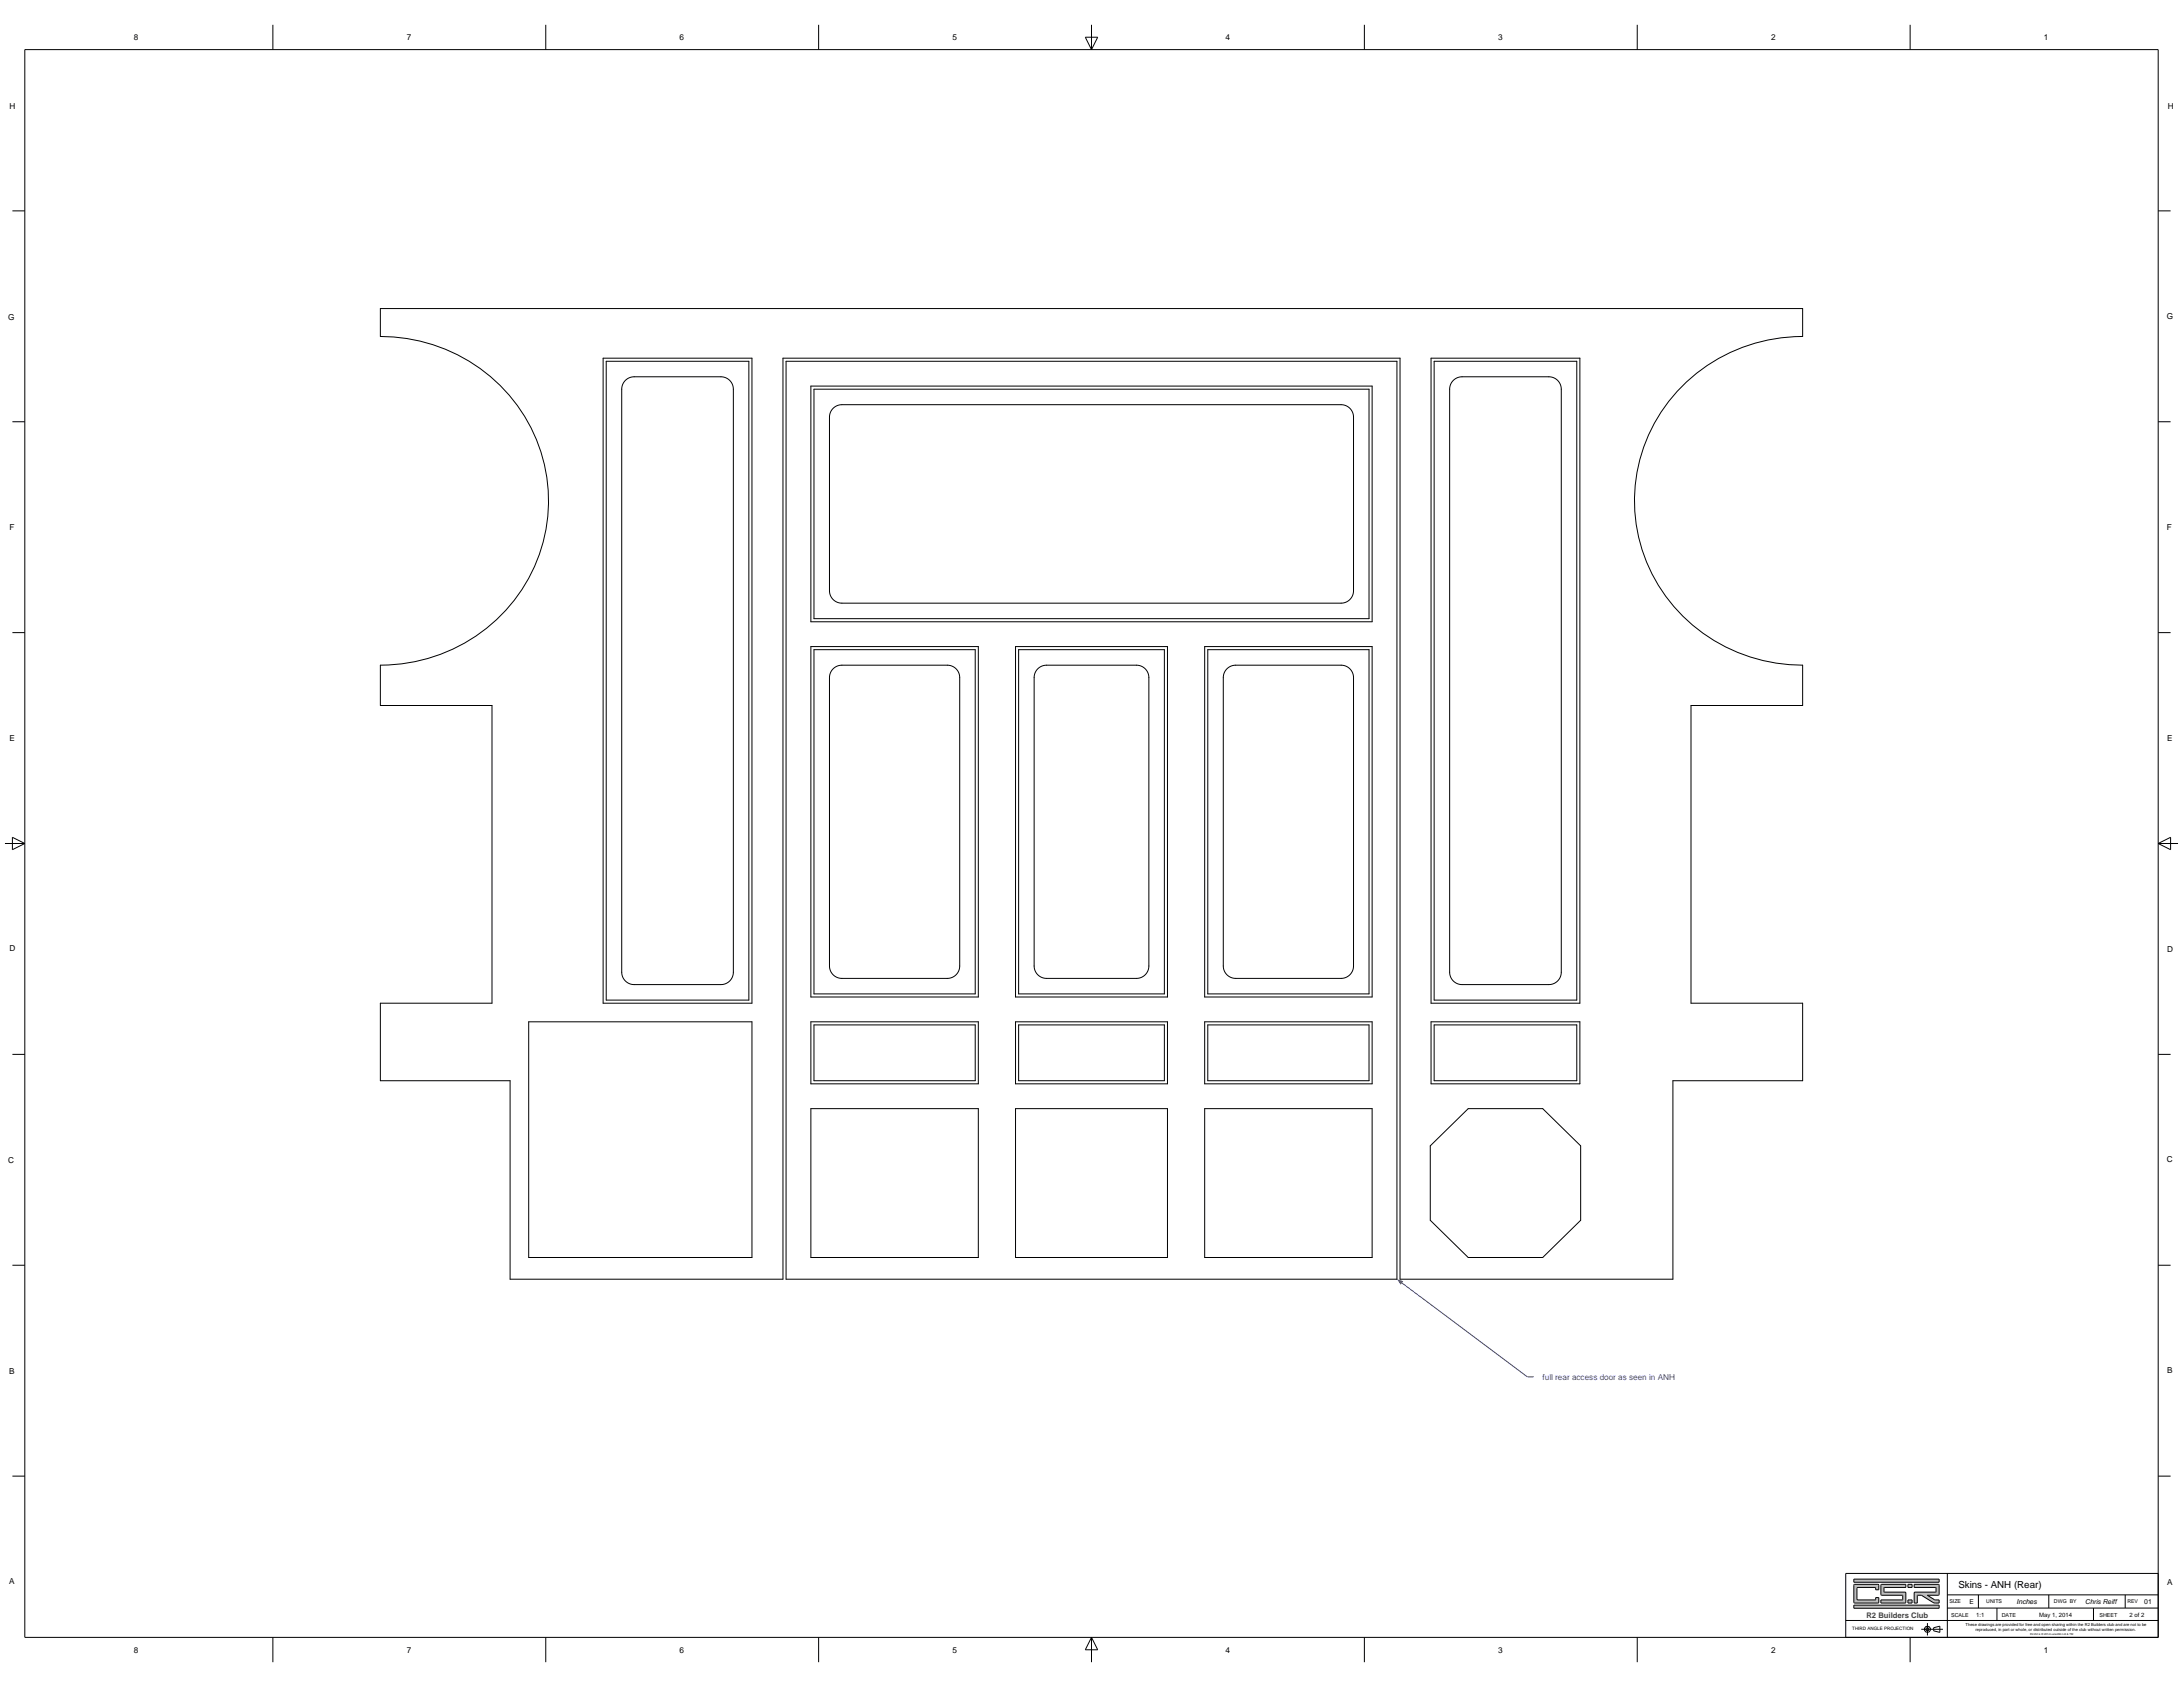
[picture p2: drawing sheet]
<svg xmlns="http://www.w3.org/2000/svg" width="1118mm" height="864mm" viewBox="0 0 1118 864" stroke-linecap="round" stroke-linejoin="round" font-family="sans-serif">
<defs><g id="words">
<text font-size="5" x="1003" y="813">Skins - ANH (Rear)</text>
<g font-size="4.2">
<text x="69" y="21">8</text>
<text x="208" y="21">7</text>
<text x="348" y="21">6</text>
<text x="488" y="21">5</text>
<text x="627" y="21">4</text>
<text x="767" y="21">3</text>
<text x="907" y="21">2</text>
<text x="1046" y="21">1</text>
<text x="5" y="56">H</text>
<text x="1110" y="56">H</text>
<text x="4" y="164">G</text>
<text x="1109" y="163">G</text>
<text x="5" y="271">F</text>
<text x="1109" y="271">F</text>
<text x="5" y="379">E</text>
<text x="1110" y="379">E</text>
<text x="5" y="487">D</text>
<text x="1110" y="487">D</text>
<text x="4" y="595">C</text>
<text x="1109" y="595">C</text>
<text x="5" y="704">B</text>
<text x="1110" y="703">B</text>
<text x="5" y="811">A</text>
<text x="1110" y="811">A</text>
<text x="69" y="846">8</text>
<text x="208" y="846">7</text>
<text x="348" y="846">6</text>
<text x="488" y="846">5</text>
<text x="627" y="846">4</text>
<text x="767" y="846">3</text>
<text x="907" y="846">2</text>
<text x="1046" y="846">1</text>
</g>
<text font-size="4.2" fill="#00f" x="790" y="706">full rear access door as seen in ANH</text>
<text font-size="3.9" fill="#404040" x="956" y="828">R2 Builders Club</text>
<g font-size="3.5">
<text x="1032" y="821">Inches</text>
<text x="1098" y="821">01</text>
</g>
<g font-size="3.4">
<text x="1008" y="821">E</text>
<text x="1068" y="821">Chris Reiff</text>
</g>
<g font-size="3.1">
<text x="1012" y="828">1:1</text>
<text x="1044" y="828">May 1, 2014</text>
<text x="1090" y="828">2 of 2</text>
</g>
<g font-size="2.8">
<text x="999" y="828">SCALE</text>
<text x="1025" y="828">DATE</text>
<text x="1075" y="828">SHEET</text>
</g>
<g font-size="2.7">
<text x="998" y="821">SIZE</text>
<text x="1017" y="821">UNITS</text>
<text x="1052" y="821">DWG BY</text>
<text x="1089" y="821">REV</text>
</g>
<text font-size="2.3" x="948" y="835">THIRD ANGLE PROJECTION</text>
<g font-size="2.1">
<text x="1006" y="832">These drawings are provided for free and open sharing within the R2 Builders club and are not to be</text>
<text x="1011" y="835">reproduced, in part or whole, or distributed outside of the club without written permission.</text>
</g>
<text font-size="1.4" x="1039" y="837">R2-D2 is © 2014 Lucasfilm Ltd &amp; TM</text>
</g></defs>
<g fill="none" stroke="#000" stroke-width=".51">
<path d="M140 13v12M279 13v12M419 13v12M556 19h6l-3 6zM559 13v12M698 13v12M838 13v12M978 13v12M13 25h1092v813h-1092zM6 108h7M1105 108h6M6 216h7"/>
<path d="M1105 216h6M6 324h7M1105 324h6M3 432h10M6 429l7 3-7 3zM1105 432h10M1105 432l6-3v6zM6 540h7M1105 540h6M6 648h7M1105 648h6M6 756h7"/>
<path d="M1105 756h6M140 838v13M279 838v13M419 838v13M559 838v13M559 838l3 7h-6zM698 838v13M838 838v13M978 838v13"/>
</g>
<path d="M949 822v1h44v-1zM949 808v2h44v-2zM949 811h13v3h-2v-1h-9v5v1h9v-1h2v2l-13 1zM980 811v2h11v2h-11v6h2v-4h2l6 3 3 1v-2h-2l-4-2h6v-6zM963 811v6h11v2h-11v2l13-1v-5h-11v-2h11v-2zM977 819v2h2v-2zM977 811v2h2v-2z" fill-rule="evenodd" fill="#c0c0c0"/>
<g fill="none" stroke="#000" stroke-width=".51">
<path d="M195 158h728v14a84 84 0 0 0-74 128 86 86 0 0 0 74 41v20h-57v153h57v39h-67v102h-139v-472h-316v472h-140v-102h-66v-39h57v-153h-57v-20a84 84 0 0 0 74-128 86 86 0 0 0-74-41zM309 183h76v331h-76zM310 185h73v327h-73zM320 195l2-2h3h44a6 6 0 0 1 6 6v299a6 6 0 0 1-6 6h-44a6 6 0 0 1-7-6v-299l1-2zM402 185h313v470h-313zM415 198h287v120h-287zM417 199h284v118h-284zM733 183h76v331h-76zM734 185h73v327h-73zM744 195l2-2h3h44a6 6 0 0 1 6 6v299a6 6 0 0 1-6 6h-44a6 6 0 0 1-7-6v-299l1-2zM427 209l2-1 2-1h256a6 6 0 0 1 6 7v88a6 6 0 0 1-6 7h-256a6 6 0 0 1-6-7v-88v-3zM415 331h86v179h-86z"/>
<path d="M417 333h82v176h-82zM520 331h78v179h-78zM521 333h75v176h-75zM617 331h85v179h-85zM618 333h83v176h-83zM427 342l2-1h2h54a6 6 0 0 1 6 6v148a6 6 0 0 1-6 6h-54a6 6 0 0 1-6-6v-148v-3zM531 342l2-1h3h46a6 6 0 0 1 6 6v148a6 6 0 0 1-6 6h-46a6 6 0 0 1-7-6v-148l1-3zM628 342l2-1h3h54a6 6 0 0 1 6 6v148a6 6 0 0 1-6 6h-54a6 6 0 0 1-7-6v-148l1-3zM271 523h114v121h-114zM415 523h86v32h-86zM417 525h82v28h-82zM520 523h78v32h-78z"/>
<path d="M521 525h75v28h-75zM617 523h85v32h-85zM618 525h83v28h-83zM733 523h76v32h-76zM734 525h73v28h-73zM415 568h86v76h-86zM520 568h78v76h-78zM617 568h85v76h-85zM732 587l20-19h38l19 19v38l-19 19h-38l-20-19zM945 805h160v33h-160zM949 808h44v2h-44zM949 811h13v3h-2v-1h-9v5v1h9v-1h2v2l-13 1z"/>
<path d="M960 819h.1M963 811h13v2h-11v2h11v5l-13 1v-2h11v-2h-11zM965 815h.1M977 811h2v2h-2zM977 819h2v2h-2zM980 811h13v6h-6l4 2h2v2l-3-1-6-3h-2v4h-2v-6h11v-2h-11zM997 805v33M997 816h108M1013 816v7M1049 816v7M1088 816v7M945 830h160"/>
<path d="M949 822h44v1h-44zM984 834h11M987 831v6M990 833l3-1v4l-3-1zM997 823h108M1022 823v7M1072 823v7"/>
<circle cx="987" cy="834" r="1.6"/>
<circle cx="987" cy="834" r=".8"/>
</g>
<path d="M782 705h3" fill="none" stroke="#00f" stroke-width=".51"/>
<path d="M715 655l3 1-1 2z" fill="#00f"/>
<path d="M718 657l64 48" fill="none" stroke="#00f" stroke-width=".51"/>
<use href="#words"/>
</svg>
